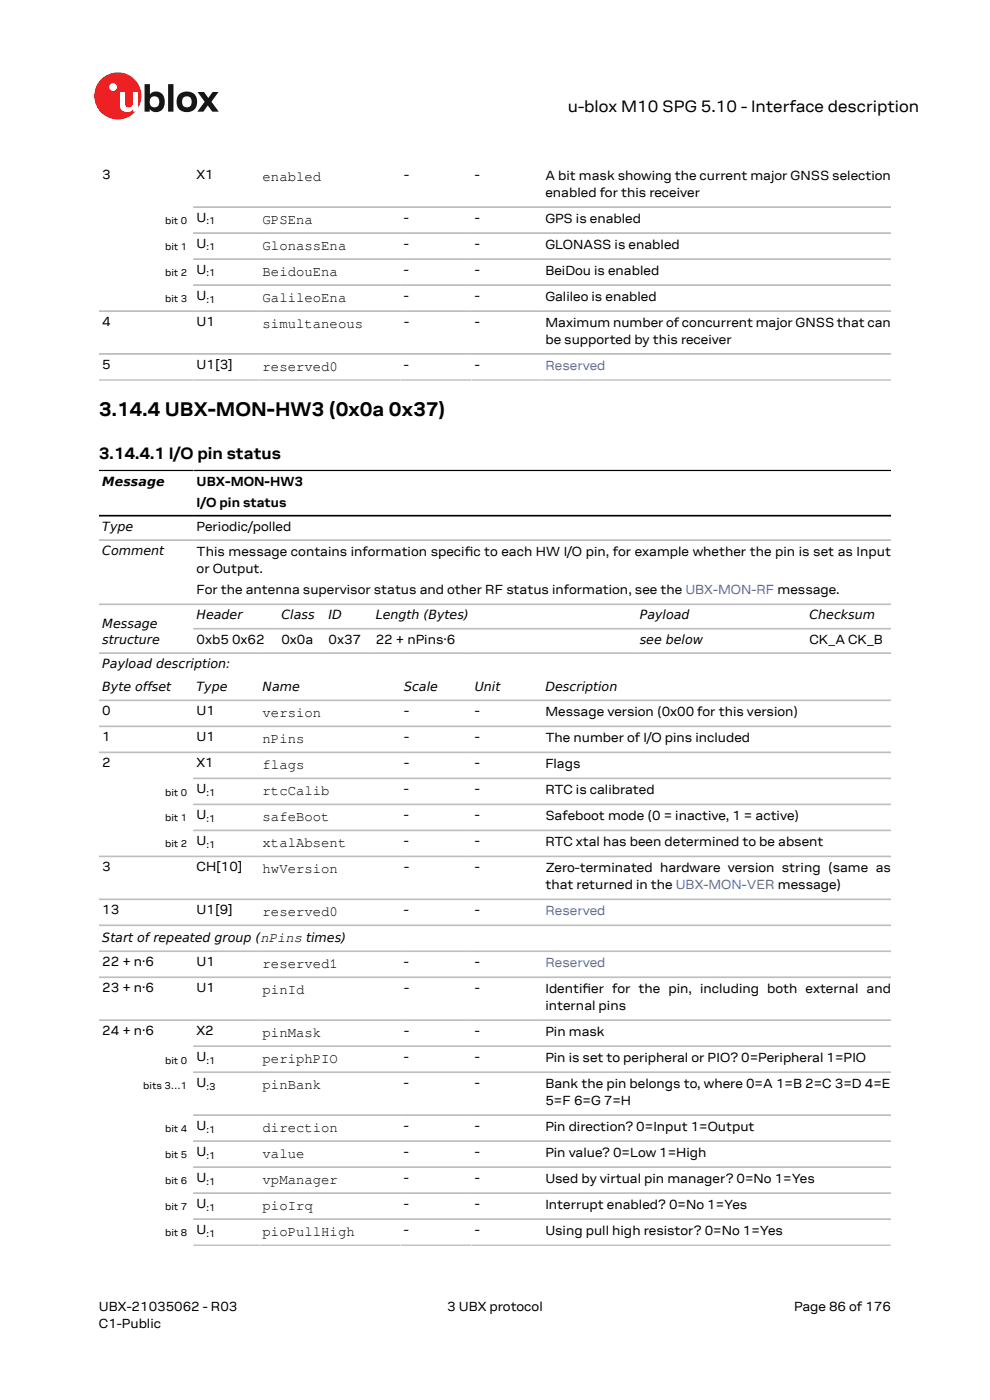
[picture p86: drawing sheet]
<svg xmlns="http://www.w3.org/2000/svg" width="210mm" height="297mm" viewBox="0 0 210 297" stroke-linecap="round" stroke-linejoin="round" font-family="sans-serif">
<defs><g id="words">
<text font-size="4.2" x="21" y="88.3">3.14.4 UBX-MON-HW3 (0x0a 0x37)</text>
<g font-size="3.5">
<text x="120.4" y="23.7">u-blox M10 SPG 5.10 - Interface description</text>
<text x="21" y="97.4">3.14.4.1 I/O pin status</text>
</g>
<g font-size="3">
<text x="55.7" y="38.4">enabled</text>
<text x="55.7" y="47.5">GPSEna</text>
<text x="55.7" y="53">GlonassEna</text>
<text x="55.7" y="58.5">BeidouEna</text>
<text x="55.7" y="64">GalileoEna</text>
<text x="55.7" y="69.5">simultaneous</text>
<text x="55.7" y="78.6">reserved0</text>
<text x="55.7" y="152.1">version</text>
<text x="55.7" y="157.6">nPins</text>
<text x="55.7" y="163.1">flags</text>
<text x="55.7" y="168.7">rtcCalib</text>
<text x="55.7" y="174.2">safeBoot</text>
<text x="55.7" y="179.7">xtalAbsent</text>
<text x="55.7" y="185.2">hwVersion</text>
<text x="55.7" y="194.3">reserved0</text>
<text x="55.7" y="205.3">reserved1</text>
<text x="55.7" y="210.9">pinId</text>
<text x="55.7" y="220">pinMask</text>
<text x="55.7" y="225.5">periphPIO</text>
<text x="55.7" y="231">pinBank</text>
<text x="55.7" y="240.1">direction</text>
<text x="55.7" y="245.6">value</text>
<text x="55.7" y="251.1">vpManager</text>
<text x="55.7" y="256.6">pioIrq</text>
<text x="55.7" y="262.2">pioPullHigh</text>
</g>
<g font-size="2.8">
<text x="21.7" y="38">3</text>
<text x="41.7" y="38">X1</text>
<text x="85.7" y="38">-</text>
<text x="100.7" y="38">-</text>
<text x="115.7" y="38.1">A bit mask showing the current major GNSS selection</text>
<text x="115.7" y="41.8">enabled for this receiver</text>
<text x="41.7" y="47.1">U</text>
<text x="85.7" y="47.1">-</text>
<text x="100.7" y="47.1">-</text>
<text x="115.7" y="47.2">GPS is enabled</text>
<text x="41.7" y="52.6">U</text>
<text x="85.7" y="52.6">-</text>
<text x="100.7" y="52.6">-</text>
<text x="115.7" y="52.8">GLONASS is enabled</text>
<text x="41.7" y="58.1">U</text>
<text x="85.7" y="58.1">-</text>
<text x="100.7" y="58.1">-</text>
<text x="115.7" y="58.3">BeiDou is enabled</text>
<text x="41.7" y="63.6">U</text>
<text x="85.7" y="63.6">-</text>
<text x="100.7" y="63.6">-</text>
<text x="115.7" y="63.8">Galileo is enabled</text>
<text x="21.7" y="69.2">4</text>
<text x="41.7" y="69.2">U1</text>
<text x="85.7" y="69.2">-</text>
<text x="100.7" y="69.2">-</text>
<text x="115.7" y="69.3">Maximum number of concurrent major GNSS that can</text>
<text x="115.7" y="73">be supported by this receiver</text>
<text x="21.7" y="78.3">5</text>
<text x="41.7" y="78.3">U1[3]</text>
<text x="85.7" y="78.3">-</text>
<text x="100.7" y="78.3">-</text>
<text x="41.7" y="103.1">UBX-MON-HW3</text>
<text x="41.7" y="107.6">I/O pin status</text>
<text x="41.7" y="112.6">Periodic/polled</text>
<text x="41.7" y="117.9">This message contains information specifc to each HW I/O pin, for example whether the pin is set as Input</text>
<text x="98.6" y="117.9">i</text>
<text x="41.7" y="121.6">or Output.</text>
<text x="41.7" y="126.1">For the antenna supervisor status and other RF status information, see the UBX-MON-RF message.</text>
<text x="41.7" y="136.5">0xb5 0x62</text>
<text x="59.7" y="136.5">0x0a</text>
<text x="69.7" y="136.5">0x37</text>
<text x="79.7" y="136.5">22 + nPins·6</text>
<text x="171.7" y="136.5">CK_A CK_B</text>
<text x="21.7" y="151.7">0</text>
<text x="41.7" y="151.7">U1</text>
<text x="85.7" y="151.7">-</text>
<text x="100.7" y="151.7">-</text>
<text x="115.7" y="151.9">Message version (0x00 for this version)</text>
<text x="21.7" y="157.3">1</text>
<text x="41.7" y="157.3">U1</text>
<text x="85.7" y="157.3">-</text>
<text x="100.7" y="157.3">-</text>
<text x="115.7" y="157.4">The number of I/O pins included</text>
<text x="21.7" y="162.8">2</text>
<text x="41.7" y="162.8">X1</text>
<text x="85.7" y="162.8">-</text>
<text x="100.7" y="162.8">-</text>
<text x="115.7" y="162.9">Flags</text>
<text x="41.7" y="168.3">U</text>
<text x="41.7" y="173.8">U</text>
<text x="85.7" y="168.3">-</text>
<text x="85.7" y="173.8">-</text>
<text x="100.7" y="168.3">-</text>
<text x="100.7" y="173.8">-</text>
<text x="115.7" y="168.4">RTC is calibrated</text>
<text x="115.7" y="174">Safeboot mode (0 = inactive, 1 = active)</text>
<text x="41.7" y="179.3">U</text>
<text x="85.7" y="179.3">-</text>
<text x="100.7" y="179.3">-</text>
<text x="115.7" y="179.5">RTC xtal has been determined to be absent</text>
<text x="21.7" y="184.8">3</text>
<text x="41.7" y="184.8">CH[10]</text>
<text x="85.7" y="184.8">-</text>
<text x="100.7" y="184.8">-</text>
<text x="115.7" y="185">Zero-terminated hardware version string (same as</text>
<text x="115.7" y="188.7">that returned in the UBX-MON-VER message)</text>
<text x="21.7" y="193.9">13</text>
<text x="41.7" y="193.9">U1[9]</text>
<text x="85.7" y="193.9">-</text>
<text x="100.7" y="193.9">-</text>
<text x="21.7" y="205">22 + n·6</text>
<text x="41.7" y="205">U1</text>
<text x="85.7" y="205">-</text>
<text x="100.7" y="205">-</text>
<text x="21.7" y="210.5">23 + n·6</text>
<text x="41.7" y="210.5">U1</text>
<text x="85.7" y="210.5">-</text>
<text x="100.7" y="210.5">-</text>
<text x="115.7" y="210.6">Identifer for the pin, including both external and</text>
<text x="115.7" y="214.3">internal pins</text>
<text x="123.6" y="210.6">i</text>
<text x="21.7" y="219.6">24 + n·6</text>
<text x="41.7" y="219.6">X2</text>
<text x="85.7" y="219.6">-</text>
<text x="100.7" y="219.6">-</text>
<text x="115.7" y="219.7">Pin mask</text>
<text x="41.7" y="225.1">U</text>
<text x="85.7" y="225.1">-</text>
<text x="100.7" y="225.1">-</text>
<text x="115.7" y="225.2">Pin is set to peripheral or PIO? 0=Peripheral 1=PIO</text>
<text x="41.7" y="230.6">U</text>
<text x="85.7" y="230.6">-</text>
<text x="100.7" y="230.6">-</text>
<text x="115.7" y="230.8">Bank the pin belongs to, where 0=A 1=B 2=C 3=D 4=E</text>
<text x="41.7" y="239.7">U</text>
<text x="85.7" y="239.7">-</text>
<text x="100.7" y="239.7">-</text>
<text x="115.7" y="234.4">5=F 6=G 7=H</text>
<text x="115.7" y="239.9">Pin direction? 0=Input 1=Output</text>
<text x="41.7" y="245.2">U</text>
<text x="85.7" y="245.2">-</text>
<text x="100.7" y="245.2">-</text>
<text x="115.7" y="245.4">Pin value? 0=Low 1=High</text>
<text x="41.7" y="250.8">U</text>
<text x="85.7" y="250.8">-</text>
<text x="100.7" y="250.8">-</text>
<text x="115.7" y="250.9">Used by virtual pin manager? 0=No 1=Yes</text>
<text x="41.7" y="256.3">U</text>
<text x="85.7" y="256.3">-</text>
<text x="100.7" y="256.3">-</text>
<text x="115.7" y="256.4">Interrupt enabled? 0=No 1=Yes</text>
<text x="41.7" y="261.8">U</text>
<text x="85.7" y="261.8">-</text>
<text x="100.7" y="261.8">-</text>
<text x="115.7" y="261.9">Using pull high resistor? 0=No 1=Yes</text>
<text x="21" y="278">UBX-21035062 - R03</text>
<text x="21" y="281.8">C1-Public</text>
<text x="94.9" y="278">3 UBX protocol</text>
<text x="168.4" y="278">Page 86 of 176</text>
</g>
<g font-size="2.8" fill="#4664b4">
<text x="115.7" y="78.4">Reserved</text>
<text x="115.7" y="194.1">Reserved</text>
<text x="115.7" y="205.1">Reserved</text>
</g>
<g font-size="2.7">
<text x="21.7" y="103">Message</text>
<text x="21.7" y="112.6">Type</text>
<text x="21.7" y="117.8">Comment</text>
<text x="41.7" y="131.4">Header</text>
<text x="59.7" y="131.4">Class</text>
<text x="69.7" y="131.4">ID</text>
<text x="79.7" y="131.4">Length (Bytes)</text>
<text x="135.7" y="131.4">Payload</text>
<text x="171.7" y="131.4">Checksum</text>
<text x="21.7" y="133.2">Message</text>
<text x="21.7" y="136.6">structure</text>
<text x="135.7" y="136.6">see below</text>
<text x="21.7" y="141.8">Payload description:</text>
<text x="21.7" y="146.6">Byte offset</text>
<text x="41.7" y="146.6">Type</text>
<text x="55.7" y="146.6">Name</text>
<text x="85.7" y="146.6">Scale</text>
<text x="100.7" y="146.6">Unit</text>
<text x="115.7" y="146.6">Description</text>
<text x="21.7" y="199.8">Start of repeated group (nPins times)</text>
</g>
<g font-size="2.1">
<text x="35" y="47.6">bit 0</text>
<text x="43.8" y="47.6">:1</text>
<text x="35" y="53">bit 1</text>
<text x="43.8" y="53.1">:1</text>
<text x="35" y="58.5">bit 2</text>
<text x="43.8" y="58.7">:1</text>
<text x="35" y="64">bit 3</text>
<text x="43.8" y="64.2">:1</text>
<text x="35" y="168.8">bit 0</text>
<text x="43.8" y="168.8">:1</text>
<text x="35" y="174.2">bit 1</text>
<text x="35" y="179.7">bit 2</text>
<text x="43.8" y="174.3">:1</text>
<text x="43.8" y="179.9">:1</text>
<text x="35" y="225.6">bit 0</text>
<text x="43.8" y="225.6">:1</text>
<text x="30.4" y="231">bits 3…1</text>
<text x="43.8" y="231.2">:3</text>
<text x="35" y="240.1">bit 4</text>
<text x="35" y="245.6">bit 5</text>
<text x="43.8" y="240.3">:1</text>
<text x="43.8" y="245.8">:1</text>
<text x="35" y="251.1">bit 6</text>
<text x="43.8" y="251.3">:1</text>
<text x="35" y="256.6">bit 7</text>
<text x="43.8" y="256.8">:1</text>
<text x="35" y="262.1">bit 8</text>
<text x="43.8" y="262.3">:1</text>
</g>
</g></defs>
<circle cx="25" cy="20.4" r="5" fill="#ed2023"/>
<circle cx="24" cy="18.5" r=".83" fill="#fff"/>
<g fill="#151516">
<path d="M35.7 17.9h1.1v5.8h-1.1z"/>
<path d="M41.9 19.5h1.4l.9 1.3 .9-1.3h1.3l-1.6 2.1 1.6 2.1h-1.4l-.9-1.3-1 1.3h-1.2l1.5-2.1z"/>
<path d="M32 20.7a1.17 1.17 0 0 0-.1 1.5 1.17 1.17 0 0 0 1.4 .4 1.16 1.16 0 0 0 .4-1.6 1.16 1.16 0 0 0-1.7-.3zM30.7 17.9h1.1v2.1a1.82 1.82 0 0 1 2.2-.4 1.82 1.82 0 0 1 .9 2 1.83 1.83 0 0 1-1 2 1.83 1.83 0 0 1-2.1-.5v.6h-1.1z"/>
<path d="M38.9 20.7a1.18 1.18 0 0 0-.2 1.5 1.18 1.18 0 0 0 1.5 .4 1.18 1.18 0 0 0 .4-1.5 1.18 1.18 0 0 0-1.5-.5zM37.4 21.6a2.25 2.25 0 0 1 4.5 0 2.25 2.25 0 0 1-4.5 0z"/>
</g>
<path d="M25.4 19.5h1.1v2.5a.84 .84 0 0 0 1 .8 .84 .84 0 0 0 .7-1v-2.3h1.1v4.2h-1.1v-.5a1.59 1.59 0 0 1-1.8 .5 1.59 1.59 0 0 1-1-1.5z" fill="#fff"/>
<g fill="none" stroke="#bebebe" stroke-width=".35">
<path d="M41 49.4h148M41 55h148M41 43.9h148M21 66h168M21 75.1h168M41 60.5h148M21 80.6h168M21 114.6h168M21 128.2h168M21 138.6h168M41 133.4h148M21 148.6h168"/>
<path d="M21 154.1h168M21 159.6h168M41 170.6h148M41 176.2h148M41 165.1h148M21 181.7h168M21 190.8h168M21 196.3h168M21 201.8h168M21 207.3h168M21 216.4h168M41 227.5h148"/>
<path d="M41 236.6h148M189 221.9h-148M41 242.1h148M41 247.6h148M41 253.1h148M41 258.6h148M41 264.1h148"/>
</g>
<path d="M21 99.8h168M21 109.4h168" fill="none" stroke="#000" stroke-width=".35"/>
<use href="#words"/>
</svg>
